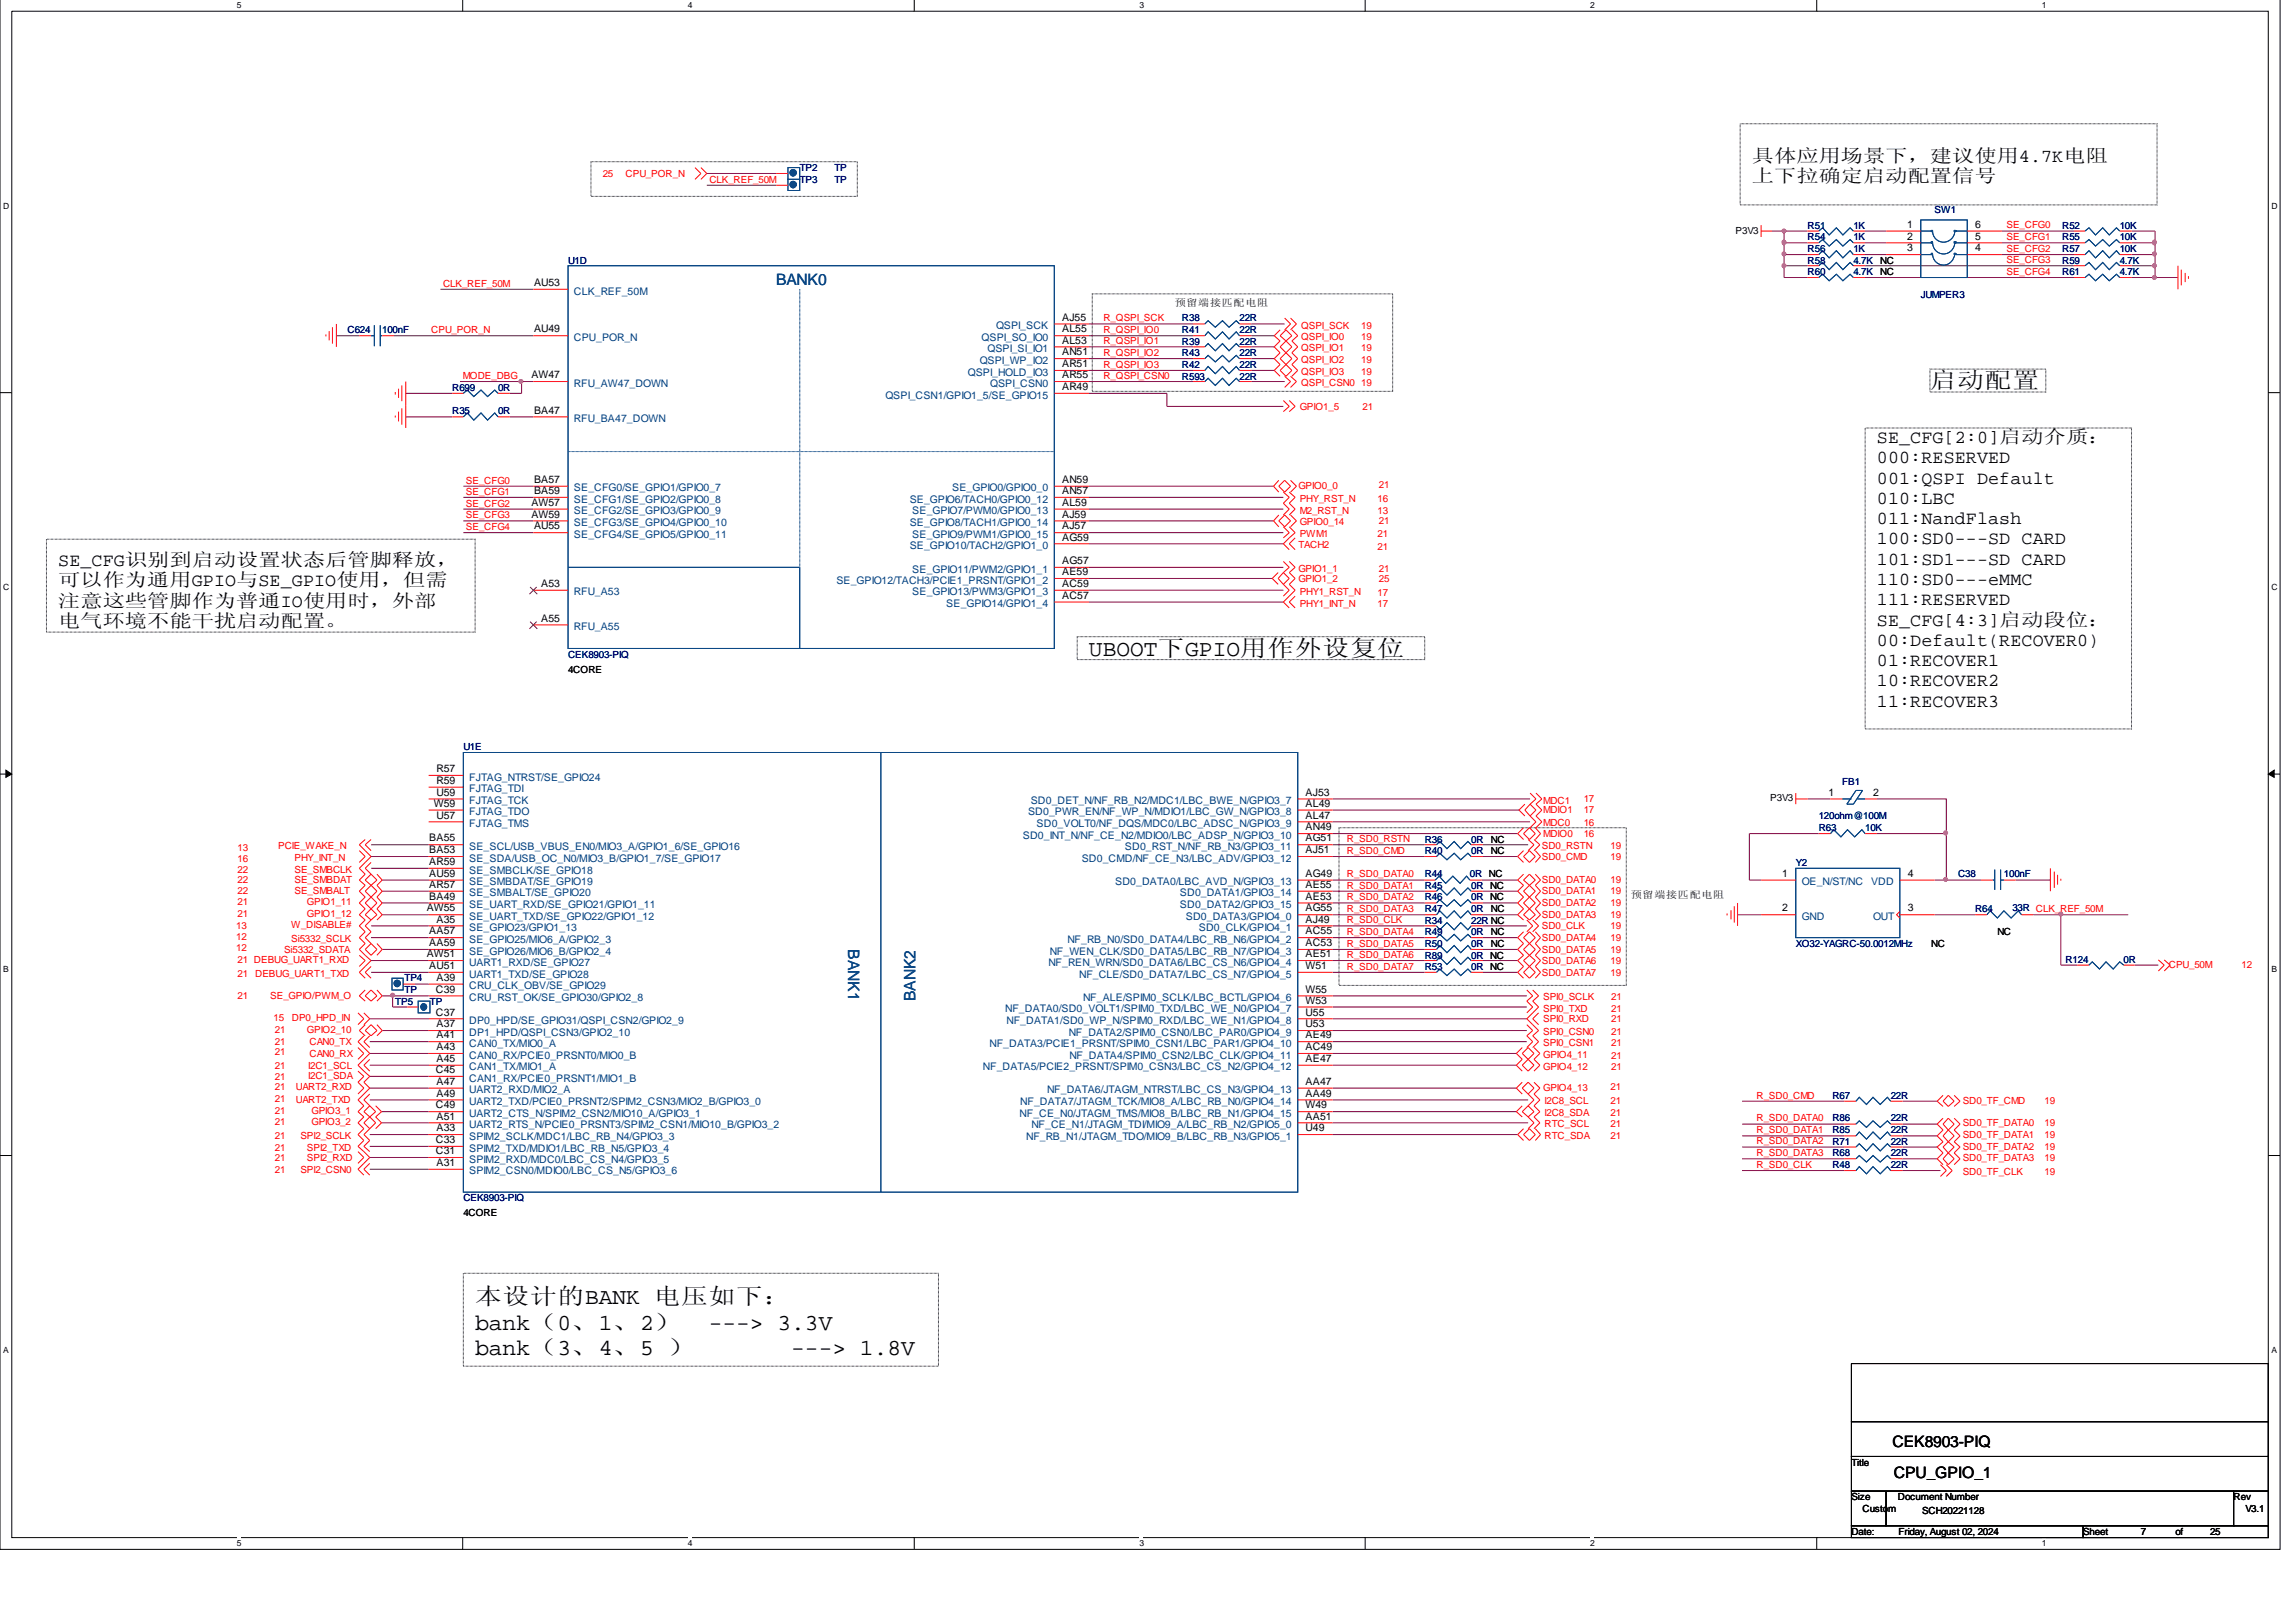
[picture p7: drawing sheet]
<svg xmlns="http://www.w3.org/2000/svg" width="297mm" height="210mm" viewBox="0 0 297 210" stroke-linecap="round" stroke-linejoin="round" font-family="sans-serif">
<defs><g id="words">
<g font-size="3">
<text x="249.7" y="50.2">启动配置</text>
<text x="140.9" y="84.9">UBOOT下GPIO用作外设复位</text>
<text x="61.5" y="168.8">本设计的BANK 电压如下：</text>
<text x="61.5" y="172.1">bank（0、1、2）</text>
<text x="91.7" y="172.1">---&gt; 3.3V</text>
<text x="61.5" y="175.4">bank（3、4、5 ）</text>
<text x="102.4" y="175.4">---&gt; 1.8V</text>
</g>
<g font-size="2.4">
<text x="226.7" y="23.6">上下拉确定启动配置信号</text>
<text x="226.7" y="20.9">具体应用场景下，建议使用4.7K电阻</text>
<text x="242.8" y="57.3">SE_CFG[2:0]启动介质：</text>
<text x="242.8" y="60">000:RESERVED</text>
<text x="242.8" y="62.6">001:QSPI Default</text>
<text x="242.8" y="65.2">010:LBC</text>
<text x="242.8" y="67.8">011:NandFlash</text>
<text x="242.8" y="70.5">100:SD0---SD CARD</text>
<text x="7.5" y="75.9">可以作为通用GPIO与SE_GPIO使用，但需</text>
<text x="7.5" y="73.3">SE_CFG识别到启动设置状态后管脚释放，</text>
<text x="242.8" y="73.1">101:SD1---SD CARD</text>
<text x="242.8" y="75.7">110:SD0---eMMC</text>
<text x="7.5" y="78.5">注意这些管脚作为普通IO使用时，外部</text>
<text x="7.5" y="81.1">电气环境不能干扰启动配置。</text>
<text x="242.8" y="78.3">111:RESERVED</text>
<text x="242.8" y="81">SE_CFG[4:3]启动段位：</text>
<text x="242.8" y="83.6">00:Default(RECOVER0)</text>
<text x="242.8" y="86.2">01:RECOVER1</text>
<text x="242.8" y="88.8">10:RECOVER2</text>
<text x="242.8" y="91.5">11:RECOVER3</text>
</g>
<g font-size="2" fill="#004080">
<text x="100.4" y="36.9">BANK0</text>
<text x="109.7" y="122.9" transform="rotate(90 109.7 122.9)">BANK1</text>
<text x="118.4" y="129.6" transform="rotate(-90 118.4 129.6)">BANK2</text>
</g>
<g font-size="2">
<text x="244.9" y="187.3">CEK8903-PIQ</text>
<text x="245" y="191.3">CPU_GPIO_1</text>
</g>
<g font-size="1.4">
<text x="246.7" y="29.5">1</text>
<text x="255.5" y="29.5">6</text>
<text x="246.7" y="31">2</text>
<text x="246.7" y="32.5">3</text>
<text x="255.5" y="31">5</text>
<text x="255.5" y="32.5">4</text>
<text x="69.1" y="37">AU53</text>
<text x="137.4" y="41.5">AJ55</text>
<text x="69.1" y="43">AU49</text>
<text x="137.4" y="43">AL55</text>
<text x="137.4" y="46">AN51</text>
<text x="137.4" y="47.5">AR51</text>
<text x="137.4" y="44.5">AL53</text>
<text x="68.7" y="49">AW47</text>
<text x="69.1" y="53.5">BA47</text>
<text x="137.4" y="49">AR55</text>
<text x="137.4" y="50.5">AR49</text>
<text x="68.7" y="65.5">AW57</text>
<text x="69.1" y="62.5">BA57</text>
<text x="69.1" y="63.9">BA59</text>
<text x="137.4" y="65.5">AL59</text>
<text x="137.4" y="62.5">AN59</text>
<text x="137.4" y="63.9">AN57</text>
<text x="68.7" y="67">AW59</text>
<text x="69.1" y="68.5">AU55</text>
<text x="137.4" y="68.5">AJ57</text>
<text x="137.4" y="67">AJ59</text>
<text x="137.4" y="69.9">AG59</text>
<text x="70" y="76">A53</text>
<text x="137.4" y="73">AG57</text>
<text x="137.4" y="76">AC59</text>
<text x="137.4" y="74.4">AE59</text>
<text x="137.4" y="77.5">AC57</text>
<text x="70" y="80.4">A55</text>
<text x="56.5" y="99.9">R57</text>
<text x="56.5" y="101.4">R59</text>
<text x="56.1" y="104.4">W59</text>
<text x="56.5" y="105.9">U57</text>
<text x="56.5" y="103">U59</text>
<text x="168.9" y="103">AJ53</text>
<text x="168.9" y="105.9">AL47</text>
<text x="168.9" y="107.5">AN49</text>
<text x="168.9" y="104.4">AL49</text>
<text x="236.6" y="103">1</text>
<text x="242.3" y="103">2</text>
<text x="55.5" y="111.9">AR59</text>
<text x="55.5" y="113.5">AU59</text>
<text x="55.5" y="110.4">BA53</text>
<text x="55.5" y="108.9">BA55</text>
<text x="168.9" y="113.5">AG49</text>
<text x="168.9" y="108.9">AG51</text>
<text x="168.9" y="110.4">AJ51</text>
<text x="230.5" y="113.5">1</text>
<text x="246.8" y="113.5">4</text>
<text x="55.2" y="118">AW55</text>
<text x="55.5" y="114.9">AR57</text>
<text x="55.5" y="116.4">BA49</text>
<text x="56.5" y="119.4">A35</text>
<text x="168.9" y="116.4">AE53</text>
<text x="168.9" y="114.9">AE55</text>
<text x="168.9" y="118">AG55</text>
<text x="168.9" y="119.4">AJ49</text>
<text x="230.5" y="118">2</text>
<text x="246.8" y="118">3</text>
<text x="55.2" y="123.9">AW51</text>
<text x="55.5" y="120.9">AA57</text>
<text x="55.5" y="122.4">AA59</text>
<text x="55.5" y="125.4">AU51</text>
<text x="168.9" y="122.4">AC53</text>
<text x="168.9" y="120.9">AC55</text>
<text x="168.9" y="123.9">AE51</text>
<text x="168.9" y="125.4">W51</text>
<text x="56.4" y="131.4">C37</text>
<text x="56.4" y="128.5">C39</text>
<text x="56.5" y="126.9">A39</text>
<text x="168.9" y="131.4">U55</text>
<text x="168.9" y="129.9">W53</text>
<text x="168.9" y="128.5">W55</text>
<text x="56.5" y="132.9">A37</text>
<text x="56.5" y="134.4">A41</text>
<text x="56.5" y="135.9">A43</text>
<text x="56.5" y="137.4">A45</text>
<text x="168.9" y="135.9">AC49</text>
<text x="168.9" y="134.4">AE49</text>
<text x="168.9" y="137.4">AE47</text>
<text x="168.9" y="132.9">U53</text>
<text x="56.4" y="138.9">C45</text>
<text x="56.4" y="143.4">C49</text>
<text x="56.5" y="140.4">A47</text>
<text x="56.5" y="141.9">A49</text>
<text x="168.9" y="140.4">AA47</text>
<text x="168.9" y="141.9">AA49</text>
<text x="168.9" y="143.4">W49</text>
<text x="56.4" y="149.4">C31</text>
<text x="56.4" y="147.9">C33</text>
<text x="56.5" y="146.4">A33</text>
<text x="56.5" y="144.9">A51</text>
<text x="168.9" y="144.9">AA51</text>
<text x="168.9" y="146.4">U49</text>
<text x="56.5" y="150.9">A31</text>
</g>
<g font-size="1.4" fill="#004080">
<text x="74.3" y="38.1">CLK_REF_50M</text>
<text x="74.3" y="44.1">CPU_POR_N</text>
<text x="126.7" y="47.1">QSPI_WP_IO2</text>
<text x="127" y="44.1">QSPI_SO_IO0</text>
<text x="127.8" y="45.6">QSPI_SI_IO1</text>
<text x="128.9" y="42.6">QSPI_SCK</text>
<text x="74.3" y="50.1">RFU_AW47_DOWN</text>
<text x="114.6" y="51.6">QSPI_CSN1/GPIO1_5/SE_GPIO15</text>
<text x="125.2" y="48.6">QSPI_HOLD_IO3</text>
<text x="128.1" y="50.1">QSPI_CSN0</text>
<text x="74.3" y="54.6">RFU_BA47_DOWN</text>
<text x="74.3" y="63.6">SE_CFG0/SE_GPIO1/GPIO0_7</text>
<text x="74.3" y="65">SE_CFG1/SE_GPIO2/GPIO0_8</text>
<text x="117.7" y="65">SE_GPIO6/TACH0/GPIO0_12</text>
<text x="123.2" y="63.6">SE_GPIO0/GPIO0_0</text>
<text x="74.3" y="66.6">SE_CFG2/SE_GPIO3/GPIO0_9</text>
<text x="74.3" y="68.1">SE_CFG3/SE_GPIO4/GPIO0_10</text>
<text x="74.3" y="69.6">SE_CFG4/SE_GPIO5/GPIO0_11</text>
<text x="117.7" y="68.1">SE_GPIO8/TACH1/GPIO0_14</text>
<text x="117.7" y="71">SE_GPIO10/TACH2/GPIO1_0</text>
<text x="118" y="66.6">SE_GPIO7/PWM0/GPIO0_13</text>
<text x="118" y="69.6">SE_GPIO9/PWM1/GPIO0_15</text>
<text x="74.3" y="77.1">RFU_A53</text>
<text x="108.2" y="75.5">SE_GPIO12/TACH3/PCIE1_PRSNT/GPIO1_2</text>
<text x="118" y="74.1">SE_GPIO11/PWM2/GPIO1_1</text>
<text x="118" y="77.1">SE_GPIO13/PWM3/GPIO1_3</text>
<text x="74.3" y="81.5">RFU_A55</text>
<text x="122.4" y="78.6">SE_GPIO14/GPIO1_4</text>
<text x="60.7" y="101">FJTAG_NTRST/SE_GPIO24</text>
<text x="60.7" y="102.5">FJTAG_TDI</text>
<text x="60.7" y="107">FJTAG_TMS</text>
<text x="60.7" y="104.1">FJTAG_TCK</text>
<text x="60.7" y="105.5">FJTAG_TDO</text>
<text x="133" y="105.5">SD0_PWR_EN/NF_WP_N/MDIO1/LBC_GW_N/GPIO3_8</text>
<text x="133.3" y="104.1">SD0_DET_N/NF_RB_N2/MDC1/LBC_BWE_N/GPIO3_7</text>
<text x="134.1" y="107">SD0_VOLT0/NF_DQS/MDC0/LBC_ADSC_N/GPIO3_9</text>
<text x="60.7" y="113">SE_SMBCLK/SE_GPIO18</text>
<text x="60.7" y="111.5">SE_SDA/USB_OC_N0/MIO3_B/GPIO1_7/SE_GPIO17</text>
<text x="60.7" y="110">SE_SCL/USB_VBUS_EN0/MIO3_A/GPIO1_6/SE_GPIO16</text>
<text x="132.3" y="108.6">SD0_INT_N/NF_CE_N2/MDIO0/LBC_ADSP_N/GPIO3_10</text>
<text x="140" y="111.5">SD0_CMD/NF_CE_N3/LBC_ADV/GPIO3_12</text>
<text x="145.5" y="110">SD0_RST_N/NF_RB_N3/GPIO3_11</text>
<text x="60.7" y="116">SE_SMBALT/SE_GPIO20</text>
<text x="60.7" y="114.6">SE_SMBDAT/SE_GPIO19</text>
<text x="60.7" y="119.1">SE_UART_TXD/SE_GPIO22/GPIO1_12</text>
<text x="60.7" y="117.5">SE_UART_RXD/SE_GPIO21/GPIO1_11</text>
<text x="144.3" y="114.6">SD0_DATA0/LBC_AVD_N/GPIO3_13</text>
<text x="152.7" y="117.5">SD0_DATA2/GPIO3_15</text>
<text x="152.7" y="116">SD0_DATA1/GPIO3_14</text>
<text x="153.4" y="119.1">SD0_DATA3/GPIO4_0</text>
<text x="233.1" y="114.6">OE_N/ST/NC</text>
<text x="233.1" y="119.1">GND</text>
<text x="242.1" y="114.6">VDD</text>
<text x="242.3" y="119.1">OUT</text>
<text x="60.7" y="120.5">SE_GPIO23/GPIO1_13</text>
<text x="60.7" y="122">SE_GPIO25/MIO6_A/GPIO2_3</text>
<text x="60.7" y="123.5">SE_GPIO26/MIO6_B/GPIO2_4</text>
<text x="60.7" y="125">UART1_RXD/SE_GPIO27</text>
<text x="135.6" y="125">NF_REN_WRN/SD0_DATA6/LBC_CS_N6/GPIO4_4</text>
<text x="135.8" y="123.5">NF_WEN_CLK/SD0_DATA5/LBC_RB_N7/GPIO4_3</text>
<text x="138.1" y="122">NF_RB_N0/SD0_DATA4/LBC_RB_N6/GPIO4_2</text>
<text x="155.1" y="120.5">SD0_CLK/GPIO4_1</text>
<text x="60.7" y="128">CRU_CLK_OBV/SE_GPIO29</text>
<text x="60.7" y="126.5">UART1_TXD/SE_GPIO28</text>
<text x="60.7" y="129.6">CRU_RST_OK/SE_GPIO30/GPIO2_8</text>
<text x="130" y="131">NF_DATA0/SD0_VOLT1/SPIM0_TXD/LBC_WE_N0/GPIO4_7</text>
<text x="139.6" y="126.5">NF_CLE/SD0_DATA7/LBC_CS_N7/GPIO4_5</text>
<text x="140.1" y="129.6">NF_ALE/SPIM0_SCLK/LBC_BCTL/GPIO4_6</text>
<text x="60.7" y="134">DP1_HPD/QSPI_CSN3/GPIO2_10</text>
<text x="60.7" y="135.5">CAN0_TX/MIO0_A</text>
<text x="60.7" y="137">CAN0_RX/PCIE0_PRSNT0/MIO0_B</text>
<text x="60.7" y="132.5">DP0_HPD/SE_GPIO31/QSPI_CSN2/GPIO2_9</text>
<text x="128" y="135.5">NF_DATA3/PCIE1_PRSNT/SPIM0_CSN1/LBC_PAR1/GPIO4_10</text>
<text x="130.2" y="132.5">NF_DATA1/SD0_WP_N/SPIM0_RXD/LBC_WE_N1/GPIO4_8</text>
<text x="138.3" y="134">NF_DATA2/SPIM0_CSN0/LBC_PAR0/GPIO4_9</text>
<text x="138.3" y="137">NF_DATA4/SPIM0_CSN2/LBC_CLK/GPIO4_11</text>
<text x="60.7" y="138.5">CAN1_TX/MIO1_A</text>
<text x="60.7" y="141.5">UART2_RXD/MIO2_A</text>
<text x="60.7" y="143">UART2_TXD/PCIE0_PRSNT2/SPIM2_CSN3/MIO2_B/GPIO3_0</text>
<text x="60.7" y="140">CAN1_RX/PCIE0_PRSNT1/MIO1_B</text>
<text x="127.2" y="138.5">NF_DATA5/PCIE2_PRSNT/SPIM0_CSN3/LBC_CS_N2/GPIO4_12</text>
<text x="132" y="143">NF_DATA7/JTAGM_TCK/MIO8_A/LBC_RB_N0/GPIO4_14</text>
<text x="135.5" y="141.5">NF_DATA6/JTAGM_NTRST/LBC_CS_N3/GPIO4_13</text>
<text x="60.7" y="147.5">SPIM2_SCLK/MDC1/LBC_RB_N4/GPIO3_3</text>
<text x="60.7" y="146">UART2_RTS_N/PCIE0_PRSNT3/SPIM2_CSN1/MIO10_B/GPIO3_2</text>
<text x="60.7" y="149">SPIM2_TXD/MDIO1/LBC_RB_N5/GPIO3_4</text>
<text x="60.7" y="144.5">UART2_CTS_N/SPIM2_CSN2/MIO10_A/GPIO3_1</text>
<text x="131.9" y="144.5">NF_CE_N0/JTAGM_TMS/MIO8_B/LBC_RB_N1/GPIO4_15</text>
<text x="132.8" y="147.5">NF_RB_N1/JTAGM_TDO/MIO9_B/LBC_RB_N3/GPIO5_1</text>
<text x="133.4" y="146">NF_CE_N1/JTAGM_TDI/MIO9_A/LBC_RB_N2/GPIO5_0</text>
<text x="60.7" y="152">SPIM2_CSN0/MDIO0/LBC_CS_N5/GPIO3_6</text>
<text x="60.7" y="150.5">SPIM2_RXD/MDC0/LBC_CS_N4/GPIO3_5</text>
</g>
<g font-size="1.3" fill="#f00">
<text x="78" y="22.9">25</text>
<text x="80.9" y="22.9">CPU_POR_N</text>
<text x="91.8" y="23.6">CLK_REF_50M</text>
<text x="259.6" y="29.6">SE_CFG0</text>
<text x="259.6" y="32.6">SE_CFG2</text>
<text x="259.6" y="34.1">SE_CFG3</text>
<text x="259.6" y="31.1">SE_CFG1</text>
<text x="259.6" y="35.6">SE_CFG4</text>
<text x="57.3" y="37.1">CLK_REF_50M</text>
<text x="142.7" y="41.6">R_QSPI_SCK</text>
<text x="55.8" y="43.1">CPU_POR_N</text>
<text x="142.7" y="43.1">R_QSPI_IO0</text>
<text x="142.7" y="44.5">R_QSPI_IO1</text>
<text x="142.7" y="46.1">R_QSPI_IO2</text>
<text x="142.7" y="47.6">R_QSPI_IO3</text>
<text x="168.3" y="42.5">QSPI_SCK</text>
<text x="168.3" y="44">QSPI_IO0</text>
<text x="168.3" y="45.5">QSPI_IO1</text>
<text x="168.3" y="47">QSPI_IO2</text>
<text x="176.1" y="42.5">19</text>
<text x="176.1" y="44">19</text>
<text x="176.1" y="45.5">19</text>
<text x="176.1" y="47">19</text>
<text x="59.9" y="49">MODE_DBG</text>
<text x="142.7" y="49">R_QSPI_CSN0</text>
<text x="168.1" y="53.1">GPIO1_5</text>
<text x="168.3" y="48.5">QSPI_IO3</text>
<text x="168.3" y="50">QSPI_CSN0</text>
<text x="176.1" y="48.5">19</text>
<text x="176.1" y="50">19</text>
<text x="176.3" y="53.1">21</text>
<text x="60.3" y="64">SE_CFG1</text>
<text x="60.3" y="65.5">SE_CFG2</text>
<text x="60.3" y="62.6">SE_CFG0</text>
<text x="168" y="63.3">GPIO0_0</text>
<text x="168.1" y="65">PHY_RST_N</text>
<text x="178.2" y="65">16</text>
<text x="178.4" y="63.2">21</text>
<text x="60.3" y="67.1">SE_CFG3</text>
<text x="60.3" y="68.6">SE_CFG4</text>
<text x="168" y="71">TACH2</text>
<text x="168.1" y="66.5">M2_RST_N</text>
<text x="168.1" y="69.4">PWM1</text>
<text x="168.1" y="68">GPIO0_14</text>
<text x="178.2" y="69.4">21</text>
<text x="178.2" y="71.1">21</text>
<text x="178.2" y="66.5">13</text>
<text x="178.4" y="67.8">21</text>
<text x="168" y="74">GPIO1_1</text>
<text x="168" y="75.3">GPIO1_2</text>
<text x="168.1" y="77">PHY1_RST_N</text>
<text x="178.2" y="77.1">17</text>
<text x="178.4" y="74">21</text>
<text x="178.4" y="75.3">25</text>
<text x="168.1" y="78.5">PHY1_INT_N</text>
<text x="178.2" y="78.6">17</text>
<text x="199.6" y="106.9">MDC0</text>
<text x="199.6" y="104">MDC1</text>
<text x="199.6" y="105.3">MDIO1</text>
<text x="204.9" y="106.9">16</text>
<text x="204.9" y="103.8">17</text>
<text x="204.9" y="105.2">17</text>
<text x="30.7" y="113">22</text>
<text x="30.7" y="111.6">16</text>
<text x="30.7" y="110.1">13</text>
<text x="36" y="109.9">PCIE_WAKE_N</text>
<text x="38.1" y="113">SE_SMBCLK</text>
<text x="38.1" y="111.4">PHY_INT_N</text>
<text x="174.2" y="109">R_SD0_RSTN</text>
<text x="174.2" y="110.5">R_SD0_CMD</text>
<text x="174.2" y="113.6">R_SD0_DATA0</text>
<text x="199.5" y="109.8">SD0_RSTN</text>
<text x="199.5" y="111.3">SD0_CMD</text>
<text x="199.6" y="108.3">MDIO0</text>
<text x="204.9" y="108.3">16</text>
<text x="208.4" y="109.8">19</text>
<text x="208.4" y="111.3">19</text>
<text x="30.7" y="117.1">21</text>
<text x="30.7" y="118.6">21</text>
<text x="30.7" y="114.3">22</text>
<text x="30.7" y="115.8">22</text>
<text x="38.1" y="114.3">SE_SMBDAT</text>
<text x="38.1" y="115.8">SE_SMBALT</text>
<text x="39.7" y="117.1">GPIO1_11</text>
<text x="39.7" y="118.6">GPIO1_12</text>
<text x="174.2" y="115">R_SD0_DATA1</text>
<text x="174.2" y="116.5">R_SD0_DATA2</text>
<text x="174.2" y="118">R_SD0_DATA3</text>
<text x="174.2" y="119.5">R_SD0_CLK</text>
<text x="199.5" y="114.3">SD0_DATA0</text>
<text x="199.5" y="115.8">SD0_DATA1</text>
<text x="199.5" y="117.3">SD0_DATA2</text>
<text x="199.5" y="118.8">SD0_DATA3</text>
<text x="208.4" y="114.3">19</text>
<text x="208.4" y="115.8">19</text>
<text x="208.4" y="117.3">19</text>
<text x="208.4" y="118.8">19</text>
<text x="30.6" y="120.2">13</text>
<text x="30.6" y="121.6">12</text>
<text x="30.6" y="123.1">12</text>
<text x="30.7" y="124.6">21 DEBUG_UART1_RXD</text>
<text x="36.7" y="123.3">Si5332_SDATA</text>
<text x="37.7" y="120.2">W_DISABLE#</text>
<text x="37.7" y="121.9">Si5332_SCLK</text>
<text x="174.2" y="121">R_SD0_DATA4</text>
<text x="174.2" y="122.5">R_SD0_DATA5</text>
<text x="174.2" y="124">R_SD0_DATA6</text>
<text x="174.2" y="125.5">R_SD0_DATA7</text>
<text x="199.5" y="121.8">SD0_DATA4</text>
<text x="199.5" y="123.3">SD0_DATA5</text>
<text x="199.5" y="124.8">SD0_DATA6</text>
<text x="199.5" y="120.2">SD0_CLK</text>
<text x="208.4" y="121.8">19</text>
<text x="208.4" y="123.3">19</text>
<text x="208.4" y="124.8">19</text>
<text x="208.4" y="120.2">19</text>
<text x="280.6" y="125.2">CPU_50M</text>
<text x="290" y="125.2">12</text>
<text x="30.7" y="126.4">21</text>
<text x="30.7" y="129.3">21</text>
<text x="33" y="126.4">DEBUG_UART1_TXD</text>
<text x="35" y="129.3">SE_GPIO/PWM_O</text>
<text x="199.5" y="126.3">SD0_DATA7</text>
<text x="199.6" y="129.4">SPI0_SCLK</text>
<text x="199.6" y="130.9">SPI0_TXD</text>
<text x="208.4" y="126.3">19</text>
<text x="208.4" y="129.4">21</text>
<text x="208.4" y="130.9">21</text>
<text x="35.4" y="132.1">15</text>
<text x="35.6" y="136.6">21</text>
<text x="35.6" y="135.2">21</text>
<text x="35.6" y="133.6">21</text>
<text x="37.8" y="132.1">DP0_HPD_IN</text>
<text x="39.7" y="133.6">GPIO2_10</text>
<text x="40" y="136.8">CAN0_RX</text>
<text x="40" y="135.2">CAN0_TX</text>
<text x="199.6" y="136.9">GPIO4_11</text>
<text x="199.6" y="132.3">SPI0_RXD</text>
<text x="199.6" y="134">SPI0_CSN0</text>
<text x="199.6" y="135.4">SPI0_CSN1</text>
<text x="208.4" y="137.1">21</text>
<text x="208.4" y="132.3">21</text>
<text x="208.4" y="134">21</text>
<text x="208.4" y="135.4">21</text>
<text x="35.6" y="139.8">21</text>
<text x="35.6" y="142.6">21</text>
<text x="35.6" y="141.1">21</text>
<text x="35.6" y="138.3">21</text>
<text x="38.3" y="142.8">UART2_TXD</text>
<text x="38.3" y="141.1">UART2_RXD</text>
<text x="39.9" y="139.6">I2C1_SDA</text>
<text x="39.9" y="138.3">I2C1_SCL</text>
<text x="199.6" y="138.4">GPIO4_12</text>
<text x="199.6" y="141.2">GPIO4_13</text>
<text x="199.8" y="142.9">I2C8_SCL</text>
<text x="208.4" y="141.1">21</text>
<text x="208.4" y="142.9">21</text>
<text x="208.4" y="138.5">21</text>
<text x="227.2" y="142.2">R_SD0_CMD</text>
<text x="253.9" y="142.9">SD0_TF_CMD</text>
<text x="264.5" y="142.9">19</text>
<text x="35.6" y="148.9">21</text>
<text x="35.6" y="144.1">21</text>
<text x="35.6" y="145.6">21</text>
<text x="35.6" y="147.4">21</text>
<text x="38.9" y="147.4">SPI2_SCLK</text>
<text x="39.7" y="148.9">SPI2_TXD</text>
<text x="40.3" y="144.1">GPIO3_1</text>
<text x="40.3" y="145.6">GPIO3_2</text>
<text x="199.8" y="145.9">RTC_SCL</text>
<text x="199.8" y="147.4">RTC_SDA</text>
<text x="199.8" y="144.4">I2C8_SDA</text>
<text x="208.4" y="145.9">21</text>
<text x="208.4" y="147.4">21</text>
<text x="208.4" y="144.4">21</text>
<text x="227.2" y="145.1">R_SD0_DATA0</text>
<text x="227.2" y="146.7">R_SD0_DATA1</text>
<text x="227.2" y="149.6">R_SD0_DATA3</text>
<text x="227.2" y="148.1">R_SD0_DATA2</text>
<text x="253.9" y="145.7">SD0_TF_DATA0</text>
<text x="253.9" y="147.2">SD0_TF_DATA1</text>
<text x="253.9" y="148.8">SD0_TF_DATA2</text>
<text x="264.5" y="145.7">19</text>
<text x="264.5" y="147.2">19</text>
<text x="264.5" y="148.8">19</text>
<text x="35.6" y="150.2">21</text>
<text x="35.6" y="151.7">21</text>
<text x="38.9" y="151.7">SPI2_CSN0</text>
<text x="39.7" y="150.2">SPI2_RXD</text>
<text x="227.2" y="151.1">R_SD0_CLK</text>
<text x="253.9" y="150.2">SD0_TF_DATA3</text>
<text x="253.9" y="152.1">SD0_TF_CLK</text>
<text x="264.5" y="150.2">19</text>
<text x="264.5" y="152.1">19</text>
</g>
<g font-size="1.3" fill="#000080">
<text x="103.5" y="23.6">TP3</text>
<text x="103.5" y="22.1">TP2</text>
<text x="107.9" y="23.6">TP</text>
<text x="107.9" y="22.1">TP</text>
<text x="233.8" y="29.6">R51</text>
<text x="239.8" y="29.6">1K</text>
<text x="250.3" y="27.5">SW1</text>
<text x="266.8" y="29.6">R52</text>
<text x="274.2" y="29.6">10K</text>
<text x="73.5" y="34.1">U1D</text>
<text x="233.8" y="32.6">R56</text>
<text x="233.8" y="35.6">R60</text>
<text x="233.8" y="34.1">R58</text>
<text x="233.8" y="31.1">R54</text>
<text x="239.8" y="32.6">1K</text>
<text x="239.8" y="35.6">4.7K</text>
<text x="239.8" y="34.1">4.7K</text>
<text x="239.8" y="31.1">1K</text>
<text x="266.8" y="32.6">R57</text>
<text x="266.8" y="31.1">R55</text>
<text x="266.8" y="34.1">R59</text>
<text x="266.8" y="35.6">R61</text>
<text x="274.2" y="32.6">10K</text>
<text x="274.2" y="31.1">10K</text>
<text x="274.2" y="34.1">4.7K</text>
<text x="274.2" y="35.6">4.7K</text>
<text x="152.9" y="41.6">R38</text>
<text x="160.4" y="41.6">22R</text>
<text x="248.5" y="38.6">JUMPER3</text>
<text x="45" y="43.1">C624</text>
<text x="49.4" y="43.1">100nF</text>
<text x="152.9" y="47.6">R42</text>
<text x="152.9" y="43.1">R41</text>
<text x="152.9" y="46.1">R43</text>
<text x="152.9" y="44.6">R39</text>
<text x="160.4" y="47.6">22R</text>
<text x="160.4" y="43.1">22R</text>
<text x="160.4" y="46.1">22R</text>
<text x="160.4" y="44.6">22R</text>
<text x="58.5" y="53.6">R35</text>
<text x="58.5" y="50.6">R699</text>
<text x="64.4" y="53.6">0R</text>
<text x="64.4" y="50.6">0R</text>
<text x="152.9" y="49.1">R593</text>
<text x="160.4" y="49.1">22R</text>
<text x="73.5" y="85.1">CEK8903-PIQ</text>
<text x="59.9" y="97">U1E</text>
<text x="238.3" y="101.5">FB1</text>
<text x="235.3" y="106">120ohm@100M</text>
<text x="235.3" y="107.5">R63</text>
<text x="241.3" y="107.5">10K</text>
<text x="184.3" y="110.5">R40</text>
<text x="184.3" y="109.1">R36</text>
<text x="184.3" y="113.6">R44</text>
<text x="190.2" y="113.6">0R NC</text>
<text x="190.3" y="110.5">0R</text>
<text x="190.3" y="109.1">0R</text>
<text x="232.3" y="112">Y2</text>
<text x="253.3" y="113.6">C38</text>
<text x="259.2" y="113.6">100nF</text>
<text x="184.3" y="119.6">R34</text>
<text x="184.3" y="115.1">R45</text>
<text x="184.3" y="116.5">R46</text>
<text x="184.3" y="118">R47</text>
<text x="190.3" y="119.6">22R NC</text>
<text x="190.3" y="115.1">0R NC</text>
<text x="190.3" y="116.5">0R NC</text>
<text x="190.3" y="118">0R</text>
<text x="255.5" y="118">R64</text>
<text x="260.3" y="117.9">33R CLK_REF_50M</text>
<text x="184.3" y="125.5">R53</text>
<text x="184.3" y="122.5">R50</text>
<text x="184.3" y="124.1">R89</text>
<text x="184.3" y="121">R49</text>
<text x="190.3" y="125.5">0R NC</text>
<text x="190.3" y="122.5">0R</text>
<text x="190.3" y="124.1">0R NC</text>
<text x="190.3" y="121">0R</text>
<text x="232.3" y="122.5">XO32-YAGRC-50.0012MHz</text>
<text x="267.2" y="124.6">R124</text>
<text x="274.7" y="124.6">0R</text>
<text x="51.1" y="130.1">TP5</text>
<text x="52.3" y="127">TP4</text>
<text x="52.3" y="128.5">TP</text>
<text x="55.6" y="130.1">TP</text>
<text x="237.1" y="142.2">R67</text>
<text x="244.6" y="142.2">22R</text>
<text x="237.1" y="145.1">R86</text>
<text x="237.1" y="149.6">R68</text>
<text x="237.1" y="148.2">R71</text>
<text x="237.1" y="146.7">R85</text>
<text x="244.6" y="145.1">22R</text>
<text x="244.6" y="149.6">22R</text>
<text x="244.6" y="148.2">22R</text>
<text x="244.6" y="146.7">22R</text>
<text x="59.9" y="155.5">CEK8903-PIQ</text>
<text x="237.1" y="151.1">R48</text>
<text x="244.6" y="151.1">22R</text>
</g>
<g font-size="1.3">
<text x="224.5" y="30.2">P3V3</text>
<text x="243.2" y="35.6">NC</text>
<text x="243.2" y="34.1">NC</text>
<text x="152" y="39.6">预留端接匹配电阻</text>
<text x="73.5" y="87.1">4CORE</text>
<text x="229" y="103.6">P3V3</text>
<text x="192.9" y="110.5">NC</text>
<text x="192.9" y="109.1">NC</text>
<text x="192.9" y="118">NC</text>
<text x="211" y="116.3">预留端接匹配电阻</text>
<text x="192.9" y="122.5">NC</text>
<text x="192.9" y="121">NC</text>
<text x="249.9" y="122.5">NC</text>
<text x="258.4" y="121">NC</text>
<text x="59.9" y="157.4">4CORE</text>
<text x="239.5" y="189.7">Title</text>
<text x="239.5" y="194.2">Size</text>
<text x="241" y="195.7">Custom</text>
<text x="245.5" y="194.2">Document Number</text>
<text x="248.7" y="195.9">SCH20221128</text>
<text x="289" y="194.2">Rev</text>
<text x="290.5" y="195.7">V3.1</text>
<text x="239.5" y="198.6">Date:</text>
<text x="245.6" y="198.6">Friday, August 02, 2024</text>
<text x="269.5" y="198.6">Sheet</text>
<text x="276.9" y="198.6">7</text>
<text x="281.4" y="198.6">of</text>
<text x="285.9" y="198.6">25</text>
</g>
<g font-size="1.1">
<text x="30.6" y="1">5</text>
<text x="89" y="1">4</text>
<text x="147.4" y="1">3</text>
<text x="205.7" y="1">2</text>
<text x="264.2" y="1">1</text>
<text x=".4" y="27">D</text>
<text x="293.9" y="27">D</text>
<text x=".4" y="76.4">C</text>
<text x="293.9" y="76.4">C</text>
<text x=".4" y="125.7">B</text>
<text x="293.9" y="125.7">B</text>
<text x=".4" y="175.1">A</text>
<text x="293.9" y="175.1">A</text>
<text x="30.6" y="200.1">5</text>
<text x="89" y="200.1">4</text>
<text x="147.4" y="200.1">3</text>
<text x="205.7" y="200.1">2</text>
<text x="264.2" y="200.1">1</text>
</g>
</g></defs>
<path d="M0 -.1v200.6h295v-200.6M1.5 1.5h292v197.5h-292z" fill="none" stroke="#000" stroke-width=".13"/>
<g fill="#fff">
<path d="M30.6 -.1h.6v1.4h-.6z"/>
<path d="M30.6 199h.6v1.3h-.6z"/>
</g>
<path d="M59.9 -.1v1.6M59.9 199v1.5" fill="none" stroke="#000" stroke-width=".13"/>
<g fill="#fff">
<path d="M89 -.1h.5v1.4h-.5z"/>
<path d="M89 199h.5v1.3h-.5z"/>
</g>
<path d="M118.3 -.1v1.6M118.3 199v1.5" fill="none" stroke="#000" stroke-width=".13"/>
<g fill="#fff">
<path d="M147.4 -.1h.5v1.4h-.5z"/>
<path d="M147.4 199h.5v1.3h-.5z"/>
</g>
<path d="M176.6 -.1v1.6M176.6 199v1.5" fill="none" stroke="#000" stroke-width=".13"/>
<g fill="#fff">
<path d="M205.7 -.1h.5v1.4h-.5z"/>
<path d="M205.7 199h.5v1.3h-.5z"/>
</g>
<path d="M235 -.1v1.6M235 199v1.5" fill="none" stroke="#000" stroke-width=".13"/>
<g fill="#fff">
<path d="M264.2 -.1h.5v1.4h-.5z"/>
<path d="M264.2 199h.5v1.3h-.5z"/>
<path d="M.4 25.9h.6v1.4h-.6z"/>
<path d="M293.9 25.9h.6v1.4h-.6z"/>
<path d="M.4 75.3h.6v1.3h-.6z"/>
<path d="M293.9 75.3h.6v1.3h-.6z"/>
</g>
<path d="M0 50.8h1.5M293.5 50.8h1.5" fill="none" stroke="#000" stroke-width=".13"/>
<g fill="#fff">
<path d="M.4 124.6h.6v1.4h-.6z"/>
<path d="M293.9 124.6h.6v1.4h-.6z"/>
</g>
<path d="M0 100.2h1.5M293.5 100.2h1.5" fill="none" stroke="#000" stroke-width=".13"/>
<path d="M.8 99.7l.7 .5-.7 .4zM293.5 100.2l.7-.5v.9z" fill="#000" stroke="#000" stroke-width=".13"/>
<g fill="#fff">
<path d="M.4 174h.7v1.4h-.7z"/>
<path d="M293.9 174h.7v1.4h-.7z"/>
</g>
<path d="M0 149.5h1.5M293.5 149.5h1.5M239.5 184h54v4.5h-54zM239.5 188.5h54v4.5h-54zM239.5 193h4.5v4.5h-4.5zM239.5 197.5h30v1.5h-30zM239.5 184v-7.5h54v7.5M244 193h45v4.5h-45zM269.5 197.5h24v1.5h-24zM289 193h4.5v4.5h-4.5z" fill="none" stroke="#000" stroke-width=".13"/>
<path d="M225.1 16h54v10.5h-54zM76.5 20.9h34.4v4.5h-34.4zM141.3 38h38.9v12.6h-38.9zM241.3 55.4h34.5v38.9h-34.5zM249.7 47.8h15v2.9h-15zM6 69.8h55.5v12h-55.5zM139.4 82.4h44.9v3h-44.9zM173.2 107.1h37.2v20.4h-37.2zM59.9 164.8h61.5v12h-61.5z" fill="none" stroke="#000" stroke-width=".13" stroke-dasharray=".1 .1 .1 .1 .1 .1 .1 .1" stroke-linecap="butt"/>
<g fill="none" stroke="#800040" stroke-width=".13">
<path d="M57 37.4h12M91.4 22.5h9M91.4 24h9M229.3 29.9h4.5M230.8 29.9v6h3M230.8 31.4h3M230.8 32.9h3M230.8 34.4h3M241.3 29.9h2.7M241.3 31.4h2.7M241.3 32.9h2.7M241.3 35.9h27"/>
<path d="M241.3 34.4h27M259 29.9h9.3M259 31.4h9.3M259 32.9h9.3M275.8 35.9h6M275.8 29.9h3v6M275.8 31.4h3M275.8 32.9h3M275.8 34.4h3M43.5 43.4h3M51 43.4h18M52.5 53.9h6"/>
<path d="M52.5 50.9h6M59.5 49.4h9.5M66 53.9h3M67.5 49.4v1.5h-1.5M140.9 50.9h10.1v1.7h15M140.9 49.4h13.4M140.9 41.9h13.4M140.9 43.4h13.4M140.9 44.9h13.4M140.9 46.4h13.4M140.9 47.9h13.4M161.9 49.4h4.3"/>
<path d="M161.9 41.9h4.3M161.9 43.4h2.9M161.9 44.9h2.9M161.9 46.4h2.9M161.9 47.9h2.9M59.9 64.4h9.1M59.9 65.9h9.1M59.9 67.4h9.1M59.9 62.9h9.1M59.9 68.9h9.1M140.9 74.9h23.7M140.9 67.4h23.9"/>
<path d="M140.9 62.9h23.9M140.9 64.4h25.1M140.9 65.9h25.1M140.9 68.9h25.1M140.9 70.4h25.1M140.9 73.4h25.1M140.9 76.4h25.1M140.9 77.9h25.1M48 109.3h7.5M48 110.8h7.5M48 112.4h7.5M48 119.8h7.5"/>
<path d="M49.4 113.9h6.1M49.4 118.4h6.1M49.4 115.3h6.1M49.4 116.9h6.1M172.4 118.4h11.9M172.4 109.3h11.9M172.4 110.8h11.9M172.4 115.3h11.9M172.4 116.9h11.9M172.4 119.8h11.9M172.4 113.9h11.8M172.4 106.4h25.6"/>
<path d="M172.4 107.9h23.9M172.4 103.4h25.6M172.4 104.8h24.1M191.7 113.9h4.6M191.9 119.8h5.6M191.9 118.4h4.4M191.9 110.8h4.4M191.9 115.3h4.4M191.9 116.9h4.4M191.9 109.3h5.8M224.8 118.4h3M233.8 103.4h3"/>
<path d="M235.3 107.9h-9v6h1.5M242.8 103.4h9v4.5M242.8 107.9h9M250.3 118.4h5.2M250.3 113.9h6M251.8 107.9v6M260.8 113.9h4.5M263.1 118.4h12.2M266.6 118.4v6.5h2.1M47.8 131.8h7.7M47.8 134.8h7.7M47.8 136.3h7.7"/>
<path d="M47.8 137.9h7.7M47.8 139.3h7.7M48 124.3h7.5M48 125.8h7.5M48 121.3h7.5M49.4 122.9h6.1M49.4 133.4h6.1M49.4 128.9h6.1M50.8 128.9v1.4h1.9M53.7 127.4h1.8M172.4 124.3h11.9M172.4 125.8h11.9"/>
<path d="M172.4 121.3h11.9M172.4 122.9h11.9M172.4 128.9h25.1M172.4 130.3h25.1M172.4 131.8h25.1M172.4 134.8h25.1M172.4 136.3h23.8M172.4 137.9h23.8M172.4 133.4h25.1M191.9 124.3h4.4M191.9 125.8h4.4M191.9 121.3h4.4"/>
<path d="M191.9 122.9h4.4M276.2 124.9h3M47.8 140.8h7.7M47.8 142.3h7.7M47.8 146.8h7.7M47.8 148.4h7.7M47.8 149.8h7.7M47.8 151.3h7.7M49.4 143.9h6.1M49.4 145.3h6.1M172.4 146.8h23.9M172.4 140.8h23.8"/>
<path d="M172.4 142.3h25.3M172.4 143.9h23.8M172.4 145.3h25.3M225.4 142.5h13.2M225.4 145.5h13.2M225.4 147h13.2M225.4 150h13.2M225.4 151.5h13.2M225.4 148.4h13.2M246.1 151.5h4.9M246.1 142.5h4.5M246.1 145.5h4.5"/>
<path d="M246.1 147h4.5M246.1 150h4.5M246.1 148.4h4.5"/>
</g>
<g fill="#f0f" stroke="#f0f" stroke-width=".13">
<path d="M251.6 113.6h.3l.1 .2-.3 .3-.2-.1v-.2z" fill-rule="evenodd"/>
<path d="M251.6 107.6h.3l.1 .2-.3 .2h-.2v-.2z" fill-rule="evenodd"/>
<path d="M278.6 35.7h.3l.1 .2-.3 .3-.2-.1v-.2z" fill-rule="evenodd"/>
<path d="M278.6 32.6l.3 .1 .1 .2-.3 .2-.2-.1v-.1z" fill-rule="evenodd"/>
<path d="M278.6 34.2h.3l.1 .2-.3 .2-.2-.1v-.1z" fill-rule="evenodd"/>
<path d="M50.7 128.6h.3l.1 .2-.3 .2h-.2l-.1-.2z" fill-rule="evenodd"/>
<path d="M67.3 49.1l.3 .1v.2l-.2 .2-.2-.1-.1-.1z" fill-rule="evenodd"/>
<path d="M230.7 29.7h.3l.1 .2-.3 .3-.2-.1-.1-.2z" fill-rule="evenodd"/>
<path d="M230.7 32.6l.3 .1 .1 .2-.3 .2-.2-.1-.1-.1z" fill-rule="evenodd"/>
<path d="M230.7 34.2h.3l.1 .2-.3 .2-.2-.1-.1-.1z" fill-rule="evenodd"/>
<path d="M266.5 118.1h.3l.1 .2-.3 .2h-.2v-.2z" fill-rule="evenodd"/>
<path d="M251.6 113.6h.3l.1 .2-.3 .3-.2-.1v-.2z" fill-rule="evenodd"/>
<path d="M251.6 107.6h.3l.1 .2-.3 .2h-.2v-.2z" fill-rule="evenodd"/>
<path d="M278.6 35.7h.3l.1 .2-.3 .3-.2-.1v-.2z" fill-rule="evenodd"/>
<path d="M278.6 32.6l.3 .1 .1 .2-.3 .2-.2-.1v-.1z" fill-rule="evenodd"/>
<path d="M278.6 34.2h.3l.1 .2-.3 .2-.2-.1v-.1z" fill-rule="evenodd"/>
<path d="M50.7 128.6h.3l.1 .2-.3 .2h-.2l-.1-.2z" fill-rule="evenodd"/>
<path d="M67.3 49.1l.3 .1v.2l-.2 .2-.2-.1-.1-.1z" fill-rule="evenodd"/>
<path d="M230.7 29.7h.3l.1 .2-.3 .3-.2-.1-.1-.2z" fill-rule="evenodd"/>
<path d="M230.7 32.6l.3 .1 .1 .2-.3 .2-.2-.1-.1-.1z" fill-rule="evenodd"/>
<path d="M230.7 34.2h.3l.1 .2-.3 .2-.2-.1-.1-.1z" fill-rule="evenodd"/>
<path d="M266.5 118.1h.3l.1 .2-.3 .2h-.2v-.2z" fill-rule="evenodd"/>
<circle cx="278.7" cy="31.4" r=".28"/>
<circle cx="230.8" cy="31.4" r=".28"/>
</g>
<g fill="none" stroke="#f00" stroke-width=".13">
<path d="M69 37.4h4.5M89.9 21.7l.8 .8-.8 .7M90.7 21.7l.7 .8-.7 .7M100.4 24h1.5M100.4 22.5h1.5M227.8 29.9h1.5M227.8 29.1v1.6M233.8 29.9h1.5M233.8 32.9h1.5M233.8 35.9h1.5M233.8 31.4h1.5M233.8 34.4h1.5"/>
<path d="M239.8 29.9h1.5M239.8 32.9h1.5M239.8 35.9h1.5M239.8 31.4h1.5M239.8 34.4h1.5M244 29.9h4.5M244 32.9h4.5M244 31.4h4.5M254.5 29.9h4.5M254.5 32.9h4.5M254.5 31.4h4.5M268.3 29.9h1.4"/>
<path d="M268.3 32.9h1.4M268.3 35.9h1.4M268.3 31.4h1.4M268.3 34.4h1.4M274.2 29.9h1.6M274.2 32.9h1.6M274.2 35.9h1.6M274.2 31.4h1.6M274.2 34.4h1.6M281.8 34.4v3M282.2 34.9v2M282.7 35.3v1.2"/>
<path d="M283.1 35.7v.4M42.2 43.3v.2M42.6 42.9v1.1M43 42.3v2.2M43.5 41.9v3M46.5 43.4h1.5M49.4 43.4h1.6M51.1 50.7v.4M51.1 53.8v.2M51.6 50.3v1.2M51.6 53.3v1.2M52 49.9v2"/>
<path d="M52 52.8v2.2M52.5 49.4v6M58.5 53.9h1.4M58.5 50.9h1.4M64.4 53.9h1.6M64.4 50.9h1.6M69 43.4h4.5M69 49.4h4.5M69 53.9h4.5M136.4 47.9h4.5M136.4 43.4h4.5M136.4 49.4h4.5"/>
<path d="M136.4 41.9h4.5M136.4 44.9h4.5M136.4 46.4h4.5M136.4 50.9h4.5M154.3 47.9h1.6M154.3 43.4h1.6M154.3 49.4h1.6M154.3 41.9h1.6M154.3 44.9h1.6M154.3 46.4h1.6M160.4 47.9h1.5M160.4 43.4h1.5"/>
<path d="M160.4 49.4h1.5M160.4 41.9h1.5M160.4 44.9h1.5M160.4 46.4h1.5M165.6 42.7l-.8 .7 .8 .7-.8 .8 .8 .7-.8 .8 .8 .8-.8 .7 .8 .8M165.6 43.4l.8-.7 .7 .7-.7 .7zM165.6 44.9l.8-.8 .7 .8-1.5 1.5 1.5 1.5-.7 .8-.8-.8 1.5-1.5zM166 51.8l.8 .8-.8 .7M166.2 41.2l.8 .7-.8 .8M166.2 48.7l.8 .7-.8 .7M166.8 51.8l.8 .8-.8 .7M167 41.2l.7 .7-.7 .8"/>
<path d="M167 48.7l.7 .7-.7 .7M167.1 42.7l.8 .7-.8 .7 .8 .8-.8 .7 .8 .8-.8 .8 .8 .7-.8 .8M69 62.9h4.5M69 64.4h4.5M69 65.9h4.5M69 67.4h4.5M69 68.9h4.5M69 76.4h4.5M136.4 62.9h4.5M136.4 64.4h4.5M136.4 65.9h4.5M136.4 67.4h4.5"/>
<path d="M136.4 68.9h4.5M136.4 76.4h4.5M136.4 70.4h4.5M136.4 73.4h4.5M136.4 74.9h4.5M136.4 77.9h4.5M165.4 74.1l-.8 .8 .8 .7M165.4 62.9l.8-.7 .8 .7-.8 .8zM165.4 67.4l.8-.8 .8 .8-.8 .8zM165.4 62.2l-.6 .7 .6 .8M165.4 66.6l-.6 .8 .6 .8M166 63.7l.8 .7-.8 .7 .8 .8-.8 .7"/>
<path d="M166 68.2l.8 .7-.8 .7M166 72.7l.8 .7-.8 .7M166 75.6l.8 .8-.8 .7M166 74.1l.8 .8-.8 .7M166 74.1l-.6 .8 .6 .7M166.8 63.7l.8 .7-.8 .7 .8 .8-.8 .7M166.8 68.2l.8 .7-1.6 1.5 .8 .7M166.8 72.7l.8 .7-.8 .7 .8 .8-.8 .7 .8 .8-1.6 1.5 .8 .8M167 62.2l.7 .7-.7 .8M167 66.6l.7 .8-.7 .8M167.6 69.6l-.8 .8 .8 .7M167.6 77.1l-.8 .8 .8 .8"/>
<path d="M69 80.9h4.5M46.5 110.1l.7 .7-.7 .8M47.2 108.6l-.7 .7 1.5 1.5-1.5 1.6 .7 .7-.7 .8 .7 .7-.7 .7 .7 .8-.7 .8 .7 .7-.7 .8 .7 .7-.7 .7 .7 .8-.7 .7 .7 .8-.7 .8 1.5 1.4-1.5 1.5 .7 .8M48 111.6l-.8 .8 1.6 1.5-.8 .7M48 113.1l-.8 .8 .8 .7M48 114.6l-.8 .7 1.6 1.6-1.6 1.5 .8 .7M48 119.1l-.8 .7 .8 .8-.8 .7 1.6 1.6-.8 .7-.8-.7 .8-.8M48 108.6l-.8 .7 .8 .8M48 114.6l.8 .7-1.6 1.6 1.6 1.5-.8 .7M48.8 113.1l.6 .8-.6 .7 .6 .7-.6 .8 .6 .8-.6 .7 .6 .8-.6 .7M55.5 103.4h4.4M55.5 119.8h4.4"/>
<path d="M55.5 110.8h4.4M55.5 109.3h4.4M55.5 115.3h4.4M55.5 112.4h4.4M55.5 113.9h4.4M55.5 118.4h4.4M55.5 116.9h4.4M55.5 100.3h4.4M55.5 101.9h4.4M55.5 106.4h4.4M55.5 104.8h4.4M167.9 103.4h4.5"/>
<path d="M167.9 119.8h4.5M167.9 110.8h4.5M167.9 109.3h4.5M167.9 115.3h4.5M167.9 113.9h4.5M167.9 118.4h4.5M167.9 116.9h4.5M167.9 106.4h4.5M167.9 104.8h4.5M167.9 107.9h4.5M184.2 113.9h1.5M184.3 119.8h1.5"/>
<path d="M184.3 110.8h1.5M184.3 109.3h1.5M184.3 115.3h1.5M184.3 118.4h1.5M184.3 116.9h1.5M190.2 113.9h1.5M190.3 119.8h1.6M190.3 110.8h1.6M190.3 109.3h1.6M190.3 115.3h1.6M190.3 118.4h1.6M190.3 116.9h1.6"/>
<path d="M197.1 107.9l.8-.8 .7 .8-.7 .7zM197.1 110.8l.8-.7 .7 .7-.7 .8zM197.1 113.9l.8-.8 .7 .8-.7 .7zM197.1 115.3l.8-.7 .7 .7-1.5 1.6 1.5 1.5-.7 .7-.8-.7 1.5-1.5zM197.1 107.1l-.8 .8 .8 .7M197.1 110.1l-.8 .7 .8 .8M197.1 113.1l-.8 .8 .8 .7-.8 .7 .8 .8-.8 .8 .8 .7-.8 .8 .8 .7M197.3 104.1l-.8 .7 .8 .8M197.5 119.1l.8 .7-.8 .8M197.7 108.6l.8 .7-.8 .8M198 104.1l-.7 .7 .7 .8M198 105.6l.7 .8-.7 .7"/>
<path d="M198 102.6l.7 .8-.7 .7M198 104.1l.7 .7-.7 .8M198.3 119.1l.8 .7-.8 .8M198.5 108.6l.7 .7-.7 .8M198.6 107.1l.7 .8-.7 .7M198.6 110.1l.7 .7-.7 .8M198.6 113.1l.7 .8-.7 .7 .7 .7-.7 .8 .7 .8-.7 .7 .7 .8-.7 .7M198.7 102.6l.8 .8-.8 .7 .8 .7-.8 .8 .8 .8-.8 .7M223.4 118.2v.3M223.9 117.8v1.2M224.4 117.3v2.1M224.8 116.9v2.9"/>
<path d="M227.8 113.9h4.5M227.8 118.4h4.5M232.3 103.4h1.5M232.3 102.6v1.5M235.3 107.9h1.5M236.8 103.4h1.5M241.3 103.4h1.5M241.3 107.9h1.5M245.8 118l-.4 .4 .4 .4M245.8 113.9h4.5M245.8 118.4h4.5M255.5 118.4h1.5"/>
<path d="M256.3 113.9h1.5M259.2 113.9h1.6M261.5 118.4h1.6M265.3 112.4v2.9M265.8 112.8v2.1M266.2 113.2v1.3M266.6 113.7v.3M46.3 131.1l.8 .7-.8 .8M46.3 135.6l.8 .7-.8 .8M46.3 138.6l.8 .7-.8 .8 .8 .7-.8 .8M46.5 123.6l.7 .7-.7 .8M47.1 134l-.8 .8 1.5 1.5-1.5 1.6 1.5 1.4-.7 .8 .7 .7-1.5 1.5 .8 .8-.8 .8 .8 .6-.8 .8 .8 .8-.8 .7 .8 .8-.8 .8 1.5 1.4-1.5 1.5 .8 .8"/>
<path d="M47.1 131.1l.7 .7-.7 .8M47.2 128.1l-.7 .8 .7 .7M47.2 132.6l-.7 .8 .7 .6M47.2 128.9l.8-.8 .8 .8-.8 .7zM47.2 133.4l.8-.8 .8 .8-.8 .6zM47.8 134l-.7 .8 .7 .8M47.8 137.1l-.7 .8 .7 .7M48 125.1l-.8 .7 .8 .8M48.8 128.1l.6 .8-.6 .7M48.8 122.1l.6 .8-.6 .7M48.8 132.6l.6 .8-.6 .6M52.2 127.4h1.5"/>
<path d="M52.7 130.3h1.4M55.5 125.8h4.4M55.5 133.4h4.4M55.5 127.4h4.4M55.5 134.8h4.4M55.5 136.3h4.4M55.5 137.9h4.4M55.5 121.3h4.4M55.5 122.9h4.4M55.5 124.3h4.4M55.5 131.8h4.4M55.5 128.9h4.4"/>
<path d="M55.5 139.3h4.4M167.9 125.8h4.5M167.9 133.4h4.5M167.9 134.8h4.5M167.9 136.3h4.5M167.9 137.9h4.5M167.9 121.3h4.5M167.9 122.9h4.5M167.9 124.3h4.5M167.9 131.8h4.5M167.9 128.9h4.5M167.9 130.3h4.5"/>
<path d="M184.3 125.8h1.5M184.3 121.3h1.5M184.3 122.9h1.5M184.3 124.3h1.5M190.3 125.8h1.6M190.3 121.3h1.6M190.3 122.9h1.6M190.3 124.3h1.6M196.9 136.3l.8-.7 .8 .7-1.6 1.6 .8 .7 .8-.7zM196.9 135.6l-.7 .7 .7 .8-.7 .8 .7 .7M197.1 121.3l.8-.7 .7 .7-1.5 1.6 .8 .7 .7-.7zM197.1 124.3l1.5 1.5-.7 .8-.8-.8 1.5-1.5-.7-.7z"/>
<path d="M197.1 120.6l-.8 .7 .8 .8-.8 .8 .8 .7-.8 .7 .8 .8-.8 .7 .8 .8M197.5 128.1l.8 .8-.8 .7 .8 .7-.8 .8M197.5 132.6l.8 .8-.8 .6 .8 .8-.8 .8M198.3 128.1l.8 .8-.8 .7 .8 .7-1.6 1.5 1.6 1.6-.8 .6 .8 .8-.8 .8M198.5 135.6l.7 .7-.7 .8 .7 .8-.7 .7M198.6 120.6l.7 .7-.7 .8 .7 .8-.7 .7 .7 .7-.7 .8 .7 .7-.7 .8M199.1 131.1l-.8 .7 .8 .8M268.7 124.9h1.6M274.7 124.9h1.5M279.2 124.2l.8 .7-.8 .8M280 124.2l.8 .7-.8 .8M46.3 149l.8 .8-.8 .8"/>
<path d="M47.8 144.5l.8 .8-1.5 1.5 .7 .8-.7 .8 .7 .6M47.8 141.6l-.7 .7 1.5 1.6-.8 .6M47.8 150.6l-.7 .7 .7 .8M47.8 143.1l-.7 .8 .7 .6M47.8 144.5l-.7 .8 .7 .8M48.6 143.1l.8 .8-.8 .6 .8 .8-.8 .8M55.5 151.3h4.4M55.5 146.8h4.4M55.5 140.8h4.4M55.5 142.3h4.4M55.5 145.3h4.4M55.5 149.8h4.4"/>
<path d="M55.5 148.4h4.4M55.5 143.9h4.4M167.9 146.8h4.5M167.9 140.8h4.5M167.9 142.3h4.5M167.9 145.3h4.5M167.9 143.9h4.5M196.9 140.1l-.7 .7 .7 .8M196.9 143.1l-.7 .8 .7 .6M197.1 146.8l.8-.7 .7 .7-.7 .8zM197.1 146.1l-.8 .7 .8 .8M197.7 141.6l.8-.8-.8-.7-.8 .7 1.6 1.5-1.6 1.6 .8 .6"/>
<path d="M197.7 144.5l.8 .8-.8 .8M197.7 143.1l.8 .8-.8 .6M198.5 140.1l.7 .7-.7 .8 .7 .7-.7 .8 .7 .8-.7 .6 .7 .8-.7 .8M198.6 146.1l.7 .7-.7 .8M238.6 145.5h1.5M238.6 150h1.5M238.6 148.4h1.5M238.6 142.5h1.5M238.6 147h1.5M238.6 151.5h1.5M244.6 145.5h1.5M244.6 150h1.5"/>
<path d="M244.6 148.4h1.5M244.6 142.5h1.5M244.6 147h1.5M244.6 151.5h1.5M251 150.7l.8 .8-.8 .7M251.4 141.7l-.8 .8 .8 .7M251.4 144.7l-.8 .8 .8 .7-.8 .8 .8 .8-.8 .6 .8 .8-.8 .8 .8 .7M251.8 150.7l.8 .8-.8 .7M252.1 144.7l.7 .8-.7 .7-.7-.7zM252.1 146.2l-.7 .8 1.4 1.4-.7 .8M252.1 149.2l.7 .8-.7 .7-.7-.7zM252.1 141.7l.7 .8-.7 .7-.7-.7z"/>
<path d="M252.1 146.2l.7 .8-1.4 1.4 .7 .8M252.8 141.7l.8 .8-.8 .7M252.8 144.7l.8 .8-.8 .7 .8 .8-.8 .8 .8 .6-.8 .8 .8 .8-.8 .7"/>
</g>
<g fill="none" stroke="#004080" stroke-width=".13">
<path d="M73.5 34.4h62.9v49.5h-62.9zM101.9 23.2h1.6v1.5h-1.6zM101.9 21.7h1.6v1.5h-1.6zM235.3 32.9l.5-.5 .8 1 1-1 .8 1 1-1 .4 .5M235.3 29.9l.5-.4 .8 .9 1-.9 .8 .9 1-.9 .4 .4M235.3 35.9l.5-.4 .8 .8 1-.8 .8 .8 1-.8 .4 .4M235.3 34.4l.5-.4 .8 .9 1-.9 .8 .9 1-.9 .4 .4M235.3 31.4l.5-.4 .8 .8 1-.8 .8 .8 1-.8 .4 .4M248.5 29.9h1.5M248.5 31.4h1.5M248.5 32.9h1.5M248.5 28.5h6v7.4h-6z"/>
<path d="M250 31.3a1.44 1.44 0 0 0 1.5 1.6 1.44 1.44 0 0 0 1.4-1.6M250 29.8a1.44 1.44 0 0 0 1.5 1.5 1.44 1.44 0 0 0 1.4-1.5M250 32.9a1.44 1.44 0 0 0 1.5 1.4 1.44 1.44 0 0 0 1.4-1.4M253 29.9h1.5M253 31.4h1.5M253 32.9h1.5M269.7 32.9l.6-.5 .8 1 .9-1 .9 1 .9-1 .4 .5M269.7 29.9l.6-.4 .8 .9 .9-.9 .9 .9 .9-.9 .4 .4M269.7 31.4l.6-.4 .8 .8 .9-.8 .9 .8 .9-.8 .4 .4M269.7 34.4l.6-.4 .8 .9 .9-.9 .9 .9 .9-.9 .4 .4M269.7 35.9l.6-.4 .8 .8 .9-.8 .9 .8 .9-.8 .4 .4M48 43.4h.4"/>
<path d="M48.4 42.1v2.7M49.2 42.1v2.7M49.2 43.4h.2M59.9 53.9l.6-.5 .8 1 .9-1 .9 1 .9-1 .4 .5M59.9 50.9l.6-.4 .8 .8 .9-.8 .9 .8 .9-.8 .4 .4M155.9 47.9l.4-.5 .9 1 1-1 .8 1 .9-1 .5 .5M155.9 43.4l.4-.5 .9 1 1-1 .8 1 .9-1 .5 .5M155.9 46.4l.4-.4 .9 .8 1-.8 .8 .8 .9-.8 .5 .4M155.9 41.9l.4-.4 .9 .8 1-.8 .8 .8 .9-.8 .5 .4M155.9 49.4l.4-.4 .9 .9 1-.9 .8 .9 .9-.9 .5 .4M155.9 44.9l.4-.4 .9 .9 1-.9 .8 .9 .9-.9 .5 .4M73.5 73.4h30v10.5"/>
<path d="M59.9 97.4h108v56.9h-108zM114 97.4v56.9M185.7 113.9l.5-.5 .8 .9 1-.9 .9 .9 .8-.9 .5 .5M185.8 119.8l.5 .5 .9-.9 .9 .9 .9-.9 .9 .9 .4-.5M185.8 110.8l.5-.4 .9 .9 .9-.9 .9 .9 .9-.9 .4 .4M185.8 109.3l.5-.4 .9 .9 .9-.9 .9 .9 .9-.9 .4 .4M185.8 115.3l.5-.4 .9 .9 .9-.9 .9 .9 .9-.9 .4 .4M185.8 116.9l.5-.5 .9 .9 .9-.9 .9 .9 .9-.9 .4 .5M185.8 118.4l.5-.5 .9 .9 .9-.9 .9 .9 .9-.9 .4 .5M232.3 112.4h13.5v8.9h-13.5zM236.8 107.9l.4-.5 1 .9 .8-.9 .9 .9 1-.9 .4 .5M238.3 103.4h1.2"/>
<path d="M240.1 102.3h.9l-1.2 1.8h-.9zM240.3 103.4h1M257 118.4l.5-.5 .9 .9 .8-.9 1 .9 .9-.9 .4 .5M257.8 113.9h.3M258.1 112.5v2.7M258.8 112.5v2.7M258.8 113.9h.4M50.7 126.6h1.5v1.5h-1.5zM54.1 129.6h1.5v1.5h-1.5zM185.8 125.8l.5-.4 .9 .9 .9-.9 .9 .9 .9-.9 .4 .4M185.8 122.9l.5-.5 .9 .9 .9-.9 .9 .9 .9-.9 .4 .5M185.8 124.3l.5-.4 .9 .9 .9-.9 .9 .9 .9-.9 .4 .4"/>
<path d="M185.8 121.3l.5-.4 .9 .9 .9-.9 .9 .9 .9-.9 .4 .4M270.3 124.9l.4-.4 .9 .9 .9-.9 .9 .9 .8-.9 .5 .4M240.1 145.5l.4-.5 1 .9 .8-.9 .9 .9 1-.9 .4 .5M240.1 150l.4-.5 1 .9 .8-.9 .9 .9 1-.9 .4 .5M240.1 148.4l.4-.4 1 .9 .8-.9 .9 .9 1-.9 .4 .4M240.1 142.5l.4-.5 1 .9 .8-.9 .9 .9 1-.9 .4 .5M240.1 147l.4-.5 1 .9 .8-.9 .9 .9 1-.9 .4 .5M240.1 151.5l.4-.5 1 .9 .8-.9 .9 .9 1-.9 .4 .5"/>
</g>
<path d="M73.5 58.4h62.9M103.5 73.4v-36" fill="none" stroke="#fff" stroke-width=".13" stroke-dasharray=".1 .1 .1 .1 .1 .1 .1 .1" stroke-linecap="butt"/>
<path d="M73.5 58.4h62.9M103.5 73.4v-36" fill="none" stroke="#004080" stroke-width=".13" stroke-dasharray=".1 .1 .1 .1 .1 .1 .1 .1" stroke-linecap="butt"/>
<path d="M68.6 76l.9 .9M69.4 76l-.9 .9M68.6 80.4l.9 1M69.4 80.4l-.9 1" fill="none" stroke="#804000" stroke-width=".13"/>
<g fill="#004080" stroke="#004080" stroke-width=".13">
<path d="M252.8 31.3h.2v.2h-.2z" fill-rule="evenodd"/>
<path d="M252.8 29.8l.3 .1-.2 .1z" fill-rule="evenodd"/>
<path d="M249.9 29.8l.1 .1-.1 .1z" fill-rule="evenodd"/>
<path d="M249.9 31.3h.1l-.1 .2z" fill-rule="evenodd"/>
<path d="M252.8 32.8l.3 .1h-.2z" fill-rule="evenodd"/>
<path d="M249.9 32.8l.1 .1h-.1z" fill-rule="evenodd"/>
<path d="M252.8 31.3h.2v.2h-.2z" fill-rule="evenodd"/>
<path d="M252.8 29.8l.3 .1-.2 .1z" fill-rule="evenodd"/>
<path d="M249.9 29.8l.1 .1-.1 .1z" fill-rule="evenodd"/>
<path d="M249.9 31.3h.1l-.1 .2z" fill-rule="evenodd"/>
<path d="M252.8 32.8l.3 .1h-.2z" fill-rule="evenodd"/>
<path d="M249.9 32.8l.1 .1h-.1z" fill-rule="evenodd"/>
<circle cx="102.6" cy="23.9" r=".42"/>
<circle cx="102.6" cy="22.4" r=".42"/>
<circle cx="51.4" cy="127.3" r=".42"/>
<circle cx="54.8" cy="130.3" r=".4"/>
</g>
<use href="#words"/>
</svg>
